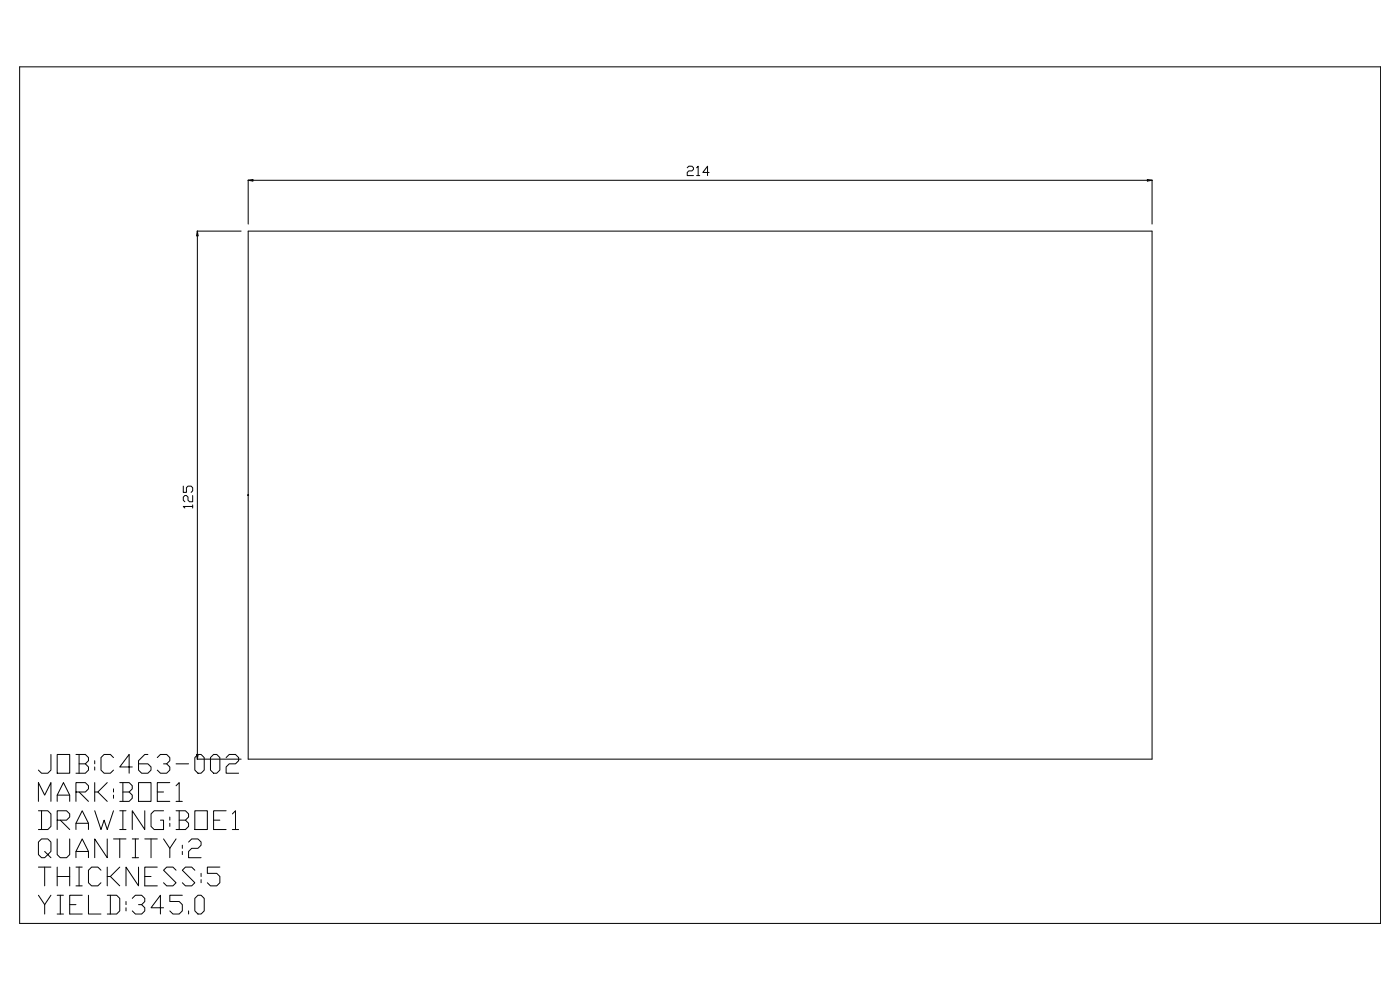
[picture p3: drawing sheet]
<svg xmlns="http://www.w3.org/2000/svg" width="420mm" height="297mm" viewBox="0 0 420 297" stroke-linecap="round" stroke-linejoin="round" font-family="sans-serif">
<g fill="none" stroke="#000" stroke-width=".3">
<path d="M5.9 20h408.1v256.9h-408.1zM74.4 54v13.2M74.4 54.1h271.1M74.4 54.1l1.4-.3v.5zM206.1 50.3l.5-.5h.9l.5 .5v.5l-.5 .4h-.9l-.5 .5v1h1.9M208.9 50.3l.5-.5v2.9M208.9 52.7h.9M212.7 51.7h-1.9l1.4-1.9v2.9M344.1 53.8l1.4 .3-1.4 .2zM345.5 54v13.2M59.1 69.3h13.2M59.2 69.3v158.3"/>
<path d="M59.2 69.3l.2 1.4h-.4zM74.4 69.3h271.1v158.3h-271.1zM55 145.8v1.8h.9v-1.4l.5-.4h.9l.5 .4v1l-.5 .4M57.8 151.9h-2.8l.4 .4M57.8 148.6v1.9h-1l-.4-.5v-.9l-.5-.5h-.5l-.4 .5v.9l.4 .5M57.8 151.4v.9M74.3 148.5h.3M74.5 148.4l-.1 .1M15.3 226.2v4.7l-1 1h-1.8l-1-1M17.1 226.2h3.8v5.7h-3.8zM17.1 238.4h3.8M22.8 237.5h2.8l.9-1v-.9l-.9-.9h-2.8v5.6"/>
<path d="M22.8 226.2h2.8l.9 1v.9l-.9 .9M23.7 229h1.9l.9 1v.9l-.9 1h-2.8M23.7 226.2v5.7M23.7 237.5l2.8 2.8M28.4 228.1v.9M28.4 230v.9M28.4 234.7v5.6M29.3 237.5l2.9 2.8M32.2 234.7l-2.9 2.8h-.9M34 227.2l-.9-1h-1.9l-.9 1v3.7l.9 1h1.9l.9-1M34 236.5v1M34 238.4v1"/>
<path d="M35.9 234.7h2.8l1 .9v.9l-1 1M36.9 237.5h1.8l1 .9v1l-1 .9h-2.8M36.9 234.7v5.6M39.7 230h-3.8l2.8-3.8v5.7M41.5 234.7h3.8v5.6h-3.8zM44.4 226.2h-1l-1.9 1.9v2.8l1 1h1.9l.9-1v-.9l-.9-1h-2.9M47.2 227.2l.9-1h1.9l.9 1v.9l-.9 .9h-1M47.2 237.5h1.8M50 229l.9 1v.9l-.9 1h-1.9l-.9-1M50.9 234.7h-3.7v5.6h3.7M52.8 235.6l.9-.9v5.6M52.8 229h3.8"/>
<path d="M58.4 227.2l1-1h.9l.9 1v3.7l-.9 1h-.9l-1-1zM59 226.2h.4l-.2 1.4zM59.1 227.6h13.2M63.1 227.2l1-1h.9l.9 1v3.7l-.9 1h-.9l-1-1zM67.8 227.2l.9-1h1.9l1 1v.9l-1 .9h-1.9l-.9 1v1.9h3.8M11.5 243.1h2.8l1 1v3.7l-1 .9h-2.8M11.5 240.3v-5.6l1.9 3.7 1.9-3.7v5.6M12.5 243.1v5.6M13.4 255.3l.9 1-.9 .9h-.9l-1-.9v-3.8l1-.9h1.8l1 .9v2.8l-1 1 1 .9M17.1 251.6v4.7l1 .9h1.9l.9-.9v-4.7M17.1 245.9h2.9l.9-.9v-.9l-.9-1h-2.9v5.6M17.1 240.3v-1.9l1.9-3.7 1.9 3.7v1.9"/>
<path d="M18.1 245.9l2.8 2.8M22.8 257.2v-1.9l1.9-3.7 1.8 3.7v1.9M22.8 248.7v-1.8l1.9-3.8 1.8 3.8v1.8M22.8 255.3h3.7M22.8 246.9h3.7M28.4 243.1l1.9 5.6 .9-2.8 1 2.8 1.8-5.6M32.2 251.6v5.6l-3.8-5.6v5.6M34 251.6h3.8M35.9 251.6v5.6M35.9 243.1h1.9M35.9 248.7h1.9M36.9 243.1v5.6"/>
<path d="M39.7 251.6h1.8M39.7 257.2h1.8M40.6 251.6v5.6M43.4 243.1v5.6l-3.7-5.6v5.6M43.4 251.6h3.8M45.3 251.6v5.6M49 251.6l1.9 2.8v2.8M49 243.1h-2.8l-.9 1v3.7l.9 .9h2.8v-2.8h-.9M50.9 245v.9M50.9 246.9v.9M52.8 243.1h2.8l1 1v.9l-1 .9M52.8 251.6l-1.9 2.8"/>
<path d="M52.8 240.3h1.9M53.7 245.9h1.9l1 1v.9l-1 .9h-2.8M53.7 243.1v5.6M54.7 253.4v1M54.7 255.3v1M56.6 252.5l.9-.9h1.9l.9 .9v.9l-.9 1h-1.9l-.9 .9v1.9h3.7M58.4 243.1h3.8v5.6h-3.8zM64.1 245.9h1.8M67.8 243.1h-3.7v5.6h3.7M69.7 244.1l.9-1v5.6M69.7 248.7h1.9M11.5 268.4l1.9 2.9v2.8"/>
<path d="M11.5 260h3.8M13.4 260v5.6M15.3 268.4l-1.9 2.9M17.1 268.4h1.9M17.1 274.1h1.9M17.1 260v5.6M17.1 262.8h3.8M18.1 268.4v5.7M20.9 271.3h1.9M20.9 260v5.6M22.8 260h1.9M22.8 265.6h1.9"/>
<path d="M23.7 260v5.6M24.7 268.4h-3.8v5.7h3.8M26.5 268.4v5.7h3.8M30.3 260.9l-1-.9h-1.8l-1 .9v3.8l1 .9h1.8l1-.9M32.2 268.4h2.8l.9 1v3.7l-.9 1h-2.8M32.2 260v5.6M33.1 268.4v5.7M33.1 262.8l2.8 2.8M35.9 260l-2.8 2.8h-.9M37.8 270.3v1M37.8 272.2v.9M39.7 269.4l.9-1h1.9l.9 1v.9l-.9 1h-1"/>
<path d="M41.5 260v5.6l-3.7-5.6v5.6M42.5 271.3l.9 .9v.9l-.9 1h-1.9l-.9-1M43.4 262.8h1.9M47.2 260h-3.8v5.6h3.8M49 272.2h-3.7l2.8-3.8v5.7M52.8 260.9l-.9-.9h-1.9l-1 .9 3.8 3.8-.9 .9h-1.9l-1-.9M54.7 268.4h-3.8v1.9h2.8l1 1v1.8l-1 1h-1.8l-1-1M56.6 273.1v1M58.4 260.9l-.9-.9h-1.9l-.9 .9 3.7 3.8-.9 .9h-1.9l-.9-.9M59.4 268.4h.9l.9 1v3.7l-.9 1h-.9l-1-1v-3.7zM60.3 261.9v.9M60.3 263.8v.9"/>
<path d="M65.9 260h-3.7v1.9h2.8l.9 .9v1.9l-.9 .9h-1.9l-.9-.9"/>
<circle cx="74.4" cy="148.5" r=".13"/>
</g>
</svg>
